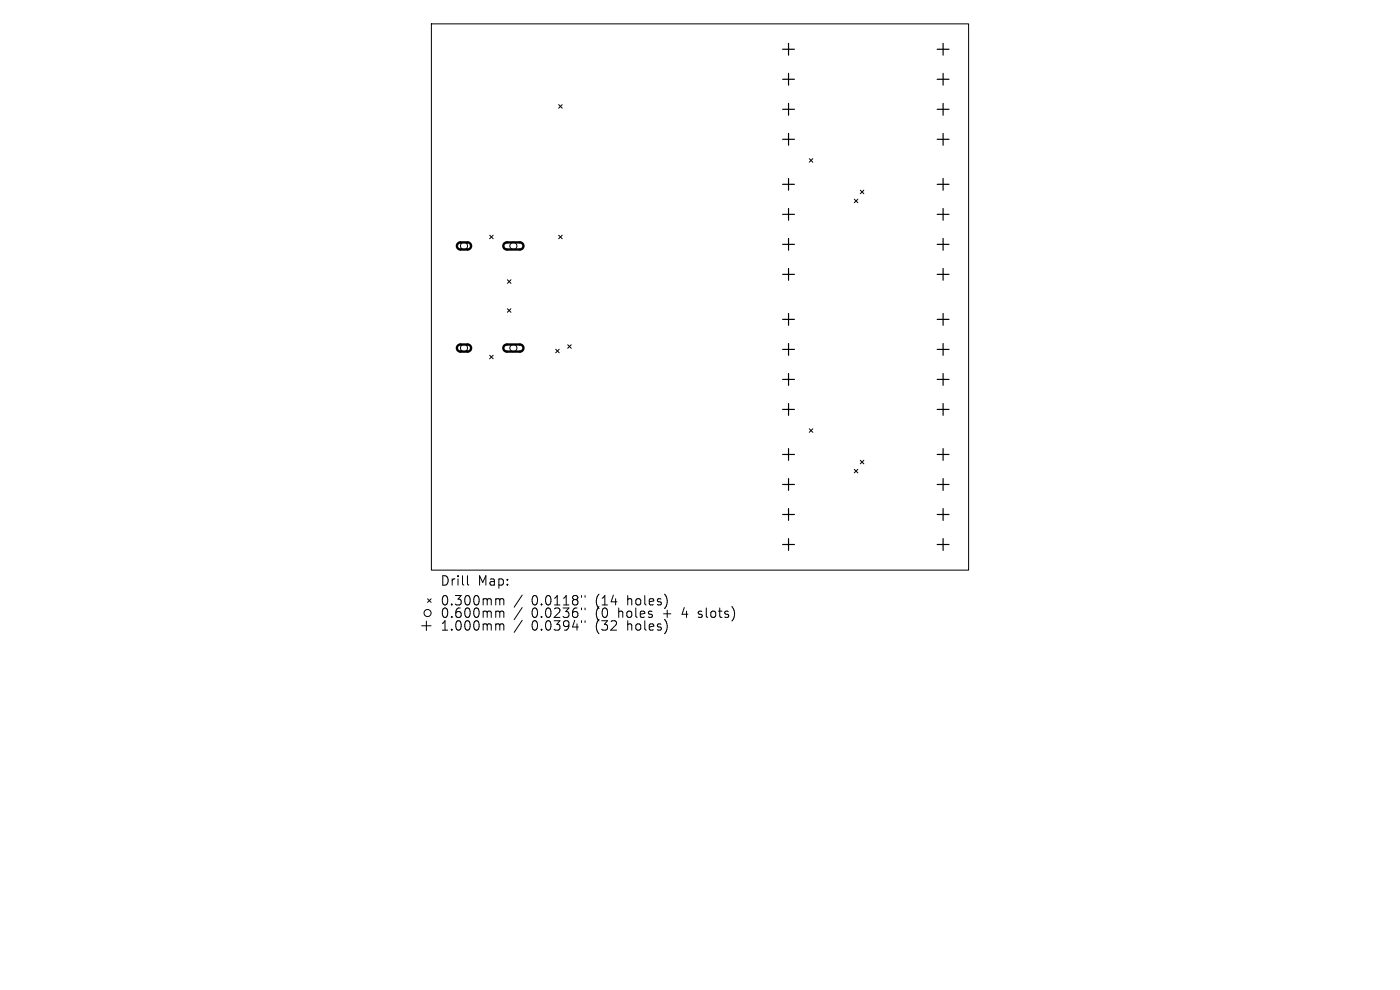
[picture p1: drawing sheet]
<svg xmlns="http://www.w3.org/2000/svg" width="297mm" height="210mm" viewBox="0 0 297 210" stroke-linecap="round" stroke-linejoin="round" font-family="sans-serif">
<defs><g id="words">
<g font-size="2.8">
<text x="93.5" y="124.5">Drill</text>
<text x="101.4" y="124.5">Map:</text>
<text x="93.5" y="128.7">0.300mm</text>
<text x="93.5" y="131.3">0.600mm</text>
<text x="112.7" y="128.7">0.0118&quot;</text>
<text x="112.7" y="131.3">0.0236&quot;</text>
<text x="126.3" y="128.7">(14</text>
<text x="126.3" y="131.3">(0</text>
<text x="131.2" y="131.3">holes</text>
<text x="133.1" y="128.7">holes)</text>
<text x="140.8" y="131.3">+</text>
<text x="144.9" y="131.3">4</text>
<text x="148.4" y="131.3">slots)</text>
<text x="93.5" y="134">1.000mm</text>
<text x="112.7" y="134">0.0394&quot;</text>
<text x="126.3" y="134">(32</text>
<text x="133.1" y="134">holes)</text>
</g>
</g></defs>
<g fill="none" stroke="#000" stroke-width=".21">
<path d="M91.5 5.1h114v115.8h-114zM118.5 22.2l.8 .7M119.3 22.2l-.8 .7M171.7 33.7l.7 .7M172.4 33.7l-.7 .7M103.9 49.9l.7 .7M104.6 49.9l-.7 .7M107.6 59.4l.8 .7M108.4 59.4l-.8 .7M118.5 49.9l.8 .7M119.3 49.9l-.8 .7M181.2 42.3l.8 .7"/>
<path d="M182 42.3l-.8 .7M182.5 40.3l.8 .8M183.3 40.3l-.8 .8M103.9 75.4l.7 .7M104.6 75.4l-.7 .7M107.6 65.5l.8 .7M108.4 65.5l-.8 .7M117.9 74.1l.7 .7M118.6 74.1l-.7 .7M120.4 73.1l.8 .8M121.2 73.1l-.8 .8M171.7 91l.7 .7"/>
<path d="M172.4 91l-.7 .7M181.2 99.6l.8 .7M182 99.6l-.8 .7M182.5 97.6l.8 .8M183.3 97.6l-.8 .8M89.5 132.7h2M90.5 131.7v2M90.7 127l.8 .8M91.5 127l-.8 .8M99.2 122.1v1.7l.3 .3M105.7 127l.3 .3M105.7 129.6l.3 .3"/>
<path d="M105.7 132.3l.3 .3M106 127.3v1M106 129.9v1.1M106 132.6v1.1M106 127.3l.3-.3 .5 .1 .1 1.2M106 129.9l.3-.3 .5 .1 .1 1.3M106 132.6l.3-.3 .5 .1 .1 1.3M110.8 126.2l-1.7 2.6M110.8 128.9l-1.7 2.5M110.8 131.6l-1.7 2.5M123.4 126.3v.4M123.4 129v.4"/>
<path d="M123.4 131.7v.4M124.1 126.3v.4M124.1 129v.4M124.1 131.7v.4M141.5 126.9v1.3M141.5 132.2v1.4"/>
<circle cx="98.4" cy="52.2" r=".75"/>
<circle cx="108.9" cy="52.2" r=".75"/>
<circle cx="98.4" cy="73.8" r=".75"/>
<circle cx="108.9" cy="73.8" r=".75"/>
<circle cx="90.7" cy="130" r=".75"/>
</g>
<path d="M97.2 51.6l.4-.2h1.6a.75 .75 0 0 1 .7 .8 .75 .75 0 0 1-.7 .7h-1.5a.75 .75 0 0 1-.7-.4 .75 .75 0 0 1 .2-.9zM107 51.6l.5-.2h2.8a.75 .75 0 0 1 .7 .8 .75 .75 0 0 1-.7 .7h-2.8a.75 .75 0 0 1-.7-.4 .75 .75 0 0 1 .2-.9zM97.2 73.3l.4-.2h1.6a.75 .75 0 0 1 .7 .7 .75 .75 0 0 1-.7 .8h-1.5a.75 .75 0 0 1-.7-.5 .75 .75 0 0 1 .2-.8zM107 73.3l.5-.2h2.8a.75 .75 0 0 1 .7 .7 .75 .75 0 0 1-.7 .8h-2.8a.75 .75 0 0 1-.7-.5 .75 .75 0 0 1 .2-.8z" fill="none" stroke="#000" stroke-width=".5"/>
<g fill="none" stroke="#000" stroke-width=".25">
<path d="M166 10.4h2.5M166 16.8h2.5M167.3 9.2v2.5M167.3 15.6v2.5M198.8 10.4h2.5M198.8 16.8h2.5M200.1 9.2v2.5M200.1 15.6v2.5M166 23.2h2.5M166 29.6h2.5M166 39.1h2.5M167.3 21.9v2.5"/>
<path d="M167.3 28.3v2.5M167.3 37.8v2.6M198.8 23.2h2.5M198.8 29.6h2.5M198.8 39.1h2.5M200.1 21.9v2.5M200.1 28.3v2.5M200.1 37.8v2.6M166 45.5h2.5M166 51.8h2.5M166 58.2h2.5M167.3 44.2v2.5"/>
<path d="M167.3 50.6v2.5M167.3 56.9v2.6M198.8 45.5h2.5M198.8 51.8h2.5M198.8 58.2h2.5M200.1 44.2v2.5M200.1 50.6v2.5M200.1 56.9v2.6M166 67.8h2.5M166 74.1h2.5M167.3 66.5v2.5M167.3 72.9v2.5"/>
<path d="M167.3 79.2v2.5M198.8 67.8h2.5M198.8 74.1h2.5M200.1 66.5v2.5M200.1 72.9v2.5M200.1 79.2v2.5M166 80.5h2.5M166 86.9h2.5M166 96.4h2.5M167.3 85.6v2.5M167.3 95.2v2.5M198.8 80.5h2.5"/>
<path d="M198.8 86.9h2.5M198.8 96.4h2.5M200.1 85.6v2.5M200.1 95.2v2.5M166 102.8h2.5M166 109.1h2.5M166 115.5h2.5M167.3 101.5v2.5M167.3 107.9v2.5M167.3 114.3v2.5M198.8 102.8h2.5M198.8 109.1h2.5"/>
<path d="M198.8 115.5h2.5M200.1 101.5v2.5M200.1 107.9v2.5M200.1 114.3v2.5"/>
</g>
<use href="#words"/>
</svg>
